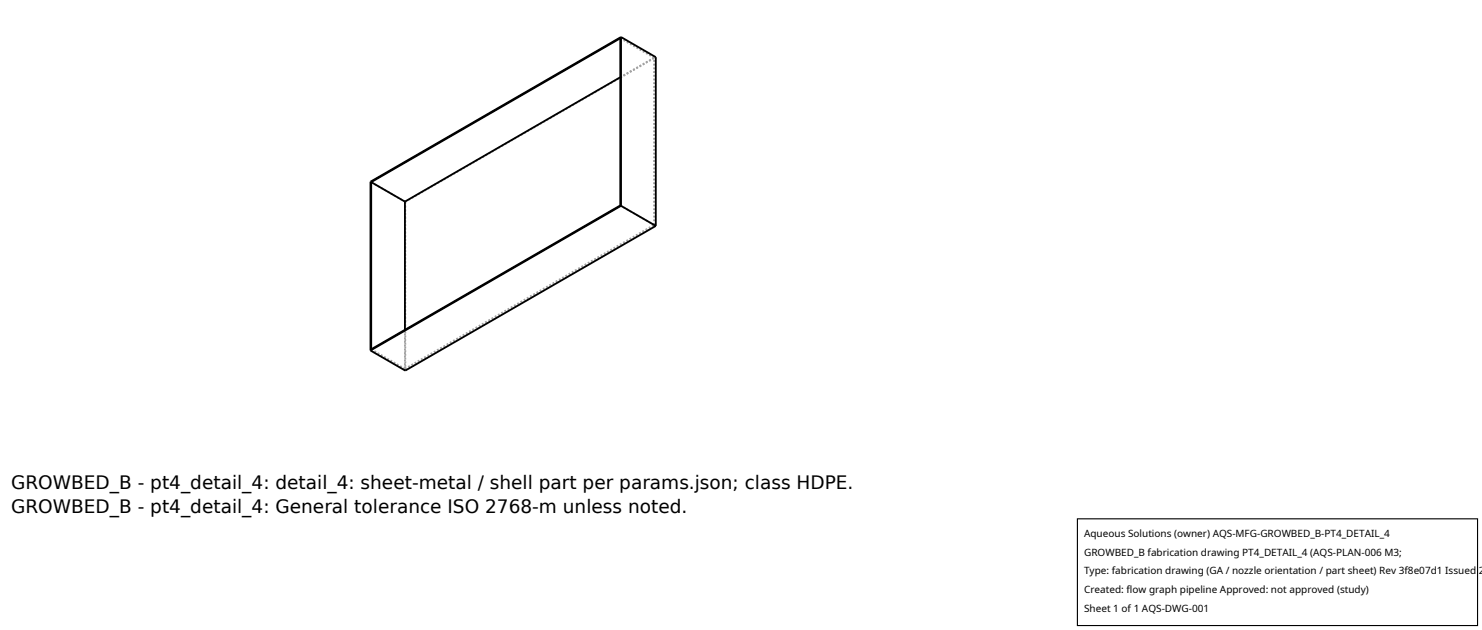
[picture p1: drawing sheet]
<svg xmlns="http://www.w3.org/2000/svg" width="212mm" height="90mm" viewBox="0 0 212 90" stroke-linecap="round" stroke-linejoin="round" font-family="sans-serif">
<defs><g id="words">
<g font-size="2.6">
<text x="1.6" y="69.8">GROWBED_B - pt4_detail_4: detail_4: sheet-metal / shell part per params.json; class HDPE.</text>
<text x="1.6" y="73.3">GROWBED_B - pt4_detail_4: General tolerance ISO 2768-m unless noted.</text>
</g>
<g font-size="1.4">
<text x="154.8" y="76.6">Aqueous Solutions (owner) AQS-MFG-GROWBED_B-PT4_DETAIL_4</text>
<text x="154.8" y="79.3">GROWBED_B fabrication drawing PT4_DETAIL_4 (AQS-PLAN-006 M3;</text>
<text x="154.8" y="82">Type: fabrication drawing (GA / nozzle orientation / part sheet) Rev 3f8e07d1 Issued 2</text>
<text x="154.8" y="84.7">Created: flow graph pipeline Approved: not approved (study)</text>
<text x="154.8" y="87.4">Sheet 1 of 1 AQS-DWG-001</text>
</g>
</g></defs>
<path d="M88.6 11l4.8-2.8M93.4 8.2l-4.8-2.7M57.9 28.8l-5-2.9M57.9 28.8l35.8-20.6M93.4 32.1l-4.8-2.8M93.4 32.1v-23.9M57.8 52.7l-4.8-2.8M57.8 52.7v-5.6M57.8 52.7l35.6-20.6M57.9 52.9v-24.1" fill="none" stroke="#a0a0a0" stroke-width=".26" stroke-dasharray=".3 .3" stroke-linecap="butt"/>
<path d="M88.6 11l-30.8 17.8M88.7 5.3l-35.8 20.6v24.1M88.7 5.3v24.1M88.7 5.3l5 2.9v24.1M53 26l35.6-20.5v23.8l-35.6 20.6zM53 26l4.8 2.8M57.8 28.8v18.3M88.7 29.4l5 2.9M88.7 29.4l-35.8 20.6M93.7 32.3l-35.8 20.6-5-2.9" fill="none" stroke="#000" stroke-width=".26"/>
<path d="M153.9 74.1h57.1v15.2h-57.1z" fill="#fff" stroke="#000" stroke-width=".16"/>
<use href="#words"/>
</svg>
